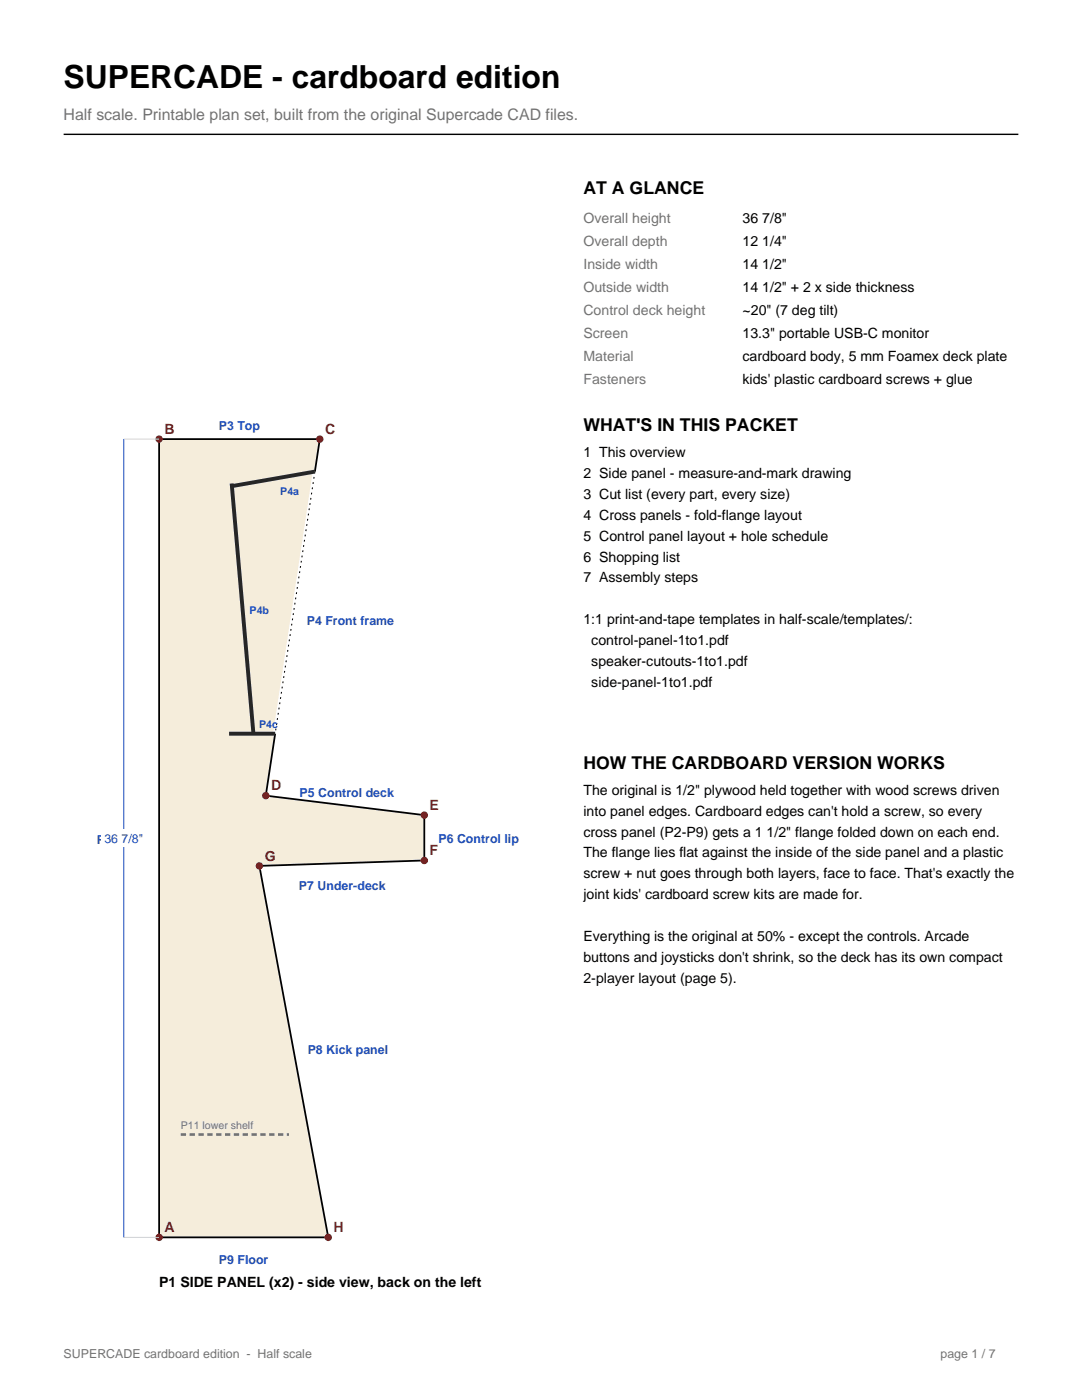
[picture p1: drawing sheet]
<svg xmlns="http://www.w3.org/2000/svg" width="216mm" height="279mm" viewBox="0 0 216 279" stroke-linecap="round" stroke-linejoin="round" font-family="sans-serif">
<defs><g id="words">
<text font-size="6.3" x="12.7" y="17.6">SUPERCADE - cardboard edition</text>
<g font-size="3.5">
<text x="116.4" y="38.8">AT A GLANCE</text>
<text x="116.4" y="86.1">WHAT'S IN THIS PACKET</text>
<text x="116.4" y="153.5">HOW THE CARDBOARD VERSION WORKS</text>
</g>
<text font-size="3.2" fill="#737373" x="12.7" y="24">Half scale. Printable plan set, built from the original Supercade CAD files.</text>
<g font-size="2.8" fill="#737373">
<text x="116.4" y="44.4">Overall height</text>
<text x="116.4" y="49">Overall depth</text>
<text x="116.4" y="53.6">Inside width</text>
<text x="116.4" y="58.2">Outside width</text>
<text x="116.4" y="62.8">Control deck height</text>
<text x="116.4" y="67.4">Screen</text>
<text x="116.4" y="72">Material</text>
<text x="116.4" y="76.6">Fasteners</text>
</g>
<g font-size="2.8">
<text x="148.2" y="44.4">36 7/8&quot;</text>
<text x="148.2" y="49">12 1/4&quot;</text>
<text x="148.2" y="53.6">14 1/2&quot;</text>
<text x="148.2" y="58.2">14 1/2&quot; + 2 x side thickness</text>
<text x="148.2" y="62.8">~20&quot; (7 deg tilt)</text>
<text x="148.2" y="67.4">13.3&quot; portable USB-C monitor</text>
<text x="148.2" y="72">cardboard body, 5 mm Foamex deck plate</text>
<text x="148.2" y="76.6">kids' plastic cardboard screws + glue</text>
<text x="116.4" y="91.2">1 This overview</text>
<text x="116.4" y="95.4">2 Side panel - measure-and-mark drawing</text>
<text x="116.4" y="99.6">3 Cut list (every part, every size)</text>
<text x="116.4" y="103.7">4 Cross panels - fold-flange layout</text>
<text x="116.4" y="107.9">5 Control panel layout + hole schedule</text>
<text x="116.4" y="112.1">6 Shopping list</text>
<text x="116.4" y="116.2">7 Assembly steps</text>
<text x="116.4" y="124.6">1:1 print-and-tape templates in half-scale/templates/:</text>
<text x="118" y="128.7">control-panel-1to1.pdf</text>
<text x="118" y="132.9">speaker-cutouts-1to1.pdf</text>
<text x="118" y="137.1">side-panel-1to1.pdf</text>
<text x="116.4" y="158.6">The original is 1/2&quot; plywood held together with wood screws driven</text>
<text x="116.4" y="162.8">into panel edges. Cardboard edges can't hold a screw, so every</text>
<text x="116.4" y="166.9">cross panel (P2-P9) gets a 1 1/2&quot; flange folded down on each end.</text>
<text x="116.4" y="171.1">The flange lies flat against the inside of the side panel and a plastic</text>
<text x="116.4" y="175.3">screw + nut goes through both layers, face to face. That's exactly the</text>
<text x="116.4" y="179.5">joint kids' cardboard screw kits are made for.</text>
<text x="116.4" y="187.8">Everything is the original at 50% - except the controls. Arcade</text>
<text x="116.4" y="192">buttons and joysticks don't shrink, so the deck has its own compact</text>
<text x="116.4" y="196.1">2-player layout (page 5).</text>
<text x="31.7" y="256.8">P1 SIDE PANEL (x2) - side view, back on the left</text>
</g>
<g font-size="2.8" fill="#cc1a1a">
<text x="32.8" y="86.6">B</text>
<text x="64.9" y="86.6">C</text>
<text x="54.1" y="157.7">D</text>
<text x="85.7" y="161.6">E</text>
<text x="52.8" y="171.8">G</text>
<text x="85.7" y="170.7">F</text>
<text x="32.8" y="245.9">A</text>
<text x="66.6" y="245.9">H</text>
</g>
<g font-size="2.5" fill="#1a4dbf">
<text x="43.7" y="85.9">P3 Top</text>
<text x="61.2" y="124.7">P4 Front frame</text>
<text x="59.8" y="159">P5 Control deck</text>
<text x="19.3" y="168.3">P2 Back</text>
<text x="20.8" y="168.2">36 7/8&quot;</text>
<text x="87.5" y="168.3">P6 Control lip</text>
<text x="59.7" y="177.6">P7 Under-deck</text>
<text x="61.4" y="210.4">P8 Kick panel</text>
<text x="43.7" y="252.2">P9 Floor</text>
</g>
<g font-size="2.5" fill="#737373">
<text x="12.7" y="270.9">SUPERCADE cardboard edition - Half scale</text>
<text x="187.7" y="270.9">page 1 / 7</text>
</g>
<g font-size="2.1" fill="#1a4dbf">
<text x="55.9" y="98.7">P4a</text>
<text x="49.8" y="122.5">P4b</text>
<text x="51.7" y="145.4">P4c</text>
</g>
<text font-size="2.1" fill="#737373" x="36.1" y="225.4">P11 lower shelf</text>
</g></defs>
<path d="M12.7 26.8h190.5" fill="none" stroke="#000" stroke-width=".28"/>
<path d="M31.7 87.6h32.1l-10.8 71.2 31.7 3.9v9l-32.9 1.1 13.7 74.1h-33.8z" fill="#f5eddb" stroke="#000" stroke-width=".35"/>
<g fill="#cc1a1a" stroke="#cc1a1a" stroke-width=".35">
<circle cx="31.8" cy="246.9" r=".56"/>
<circle cx="31.8" cy="87.6" r=".56"/>
<circle cx="63.8" cy="87.6" r=".56"/>
<circle cx="53" cy="158.8" r=".56"/>
<circle cx="84.7" cy="162.7" r=".56"/>
<circle cx="84.7" cy="171.7" r=".56"/>
<circle cx="51.8" cy="172.8" r=".56"/>
<circle cx="65.5" cy="246.9" r=".56"/>
</g>
<path d="M62.8 94.1l-7.9 52.3" fill="none" stroke="#fff" stroke-width=".85" stroke-linecap="butt"/>
<path d="M62.8 94.1l-7.9 52.3" fill="none" stroke="#000" stroke-width=".21" stroke-dasharray=".4 .7" stroke-linecap="butt"/>
<path d="M46.2 96.5l4.4 49.9M62.7 94.1l-16.4 2.9M45.7 146.4h9.2" fill="none" stroke="#262626" stroke-width=".78" stroke-linecap="butt"/>
<path d="M36.1 226.4h21.6" fill="none" stroke="#737373" stroke-width=".53" stroke-dasharray="1.1 .7" stroke-linecap="butt"/>
<path d="M24.7 87.6h7M24.7 246.9h7" fill="none" stroke="#d1d1d1" stroke-width=".2"/>
<path d="M24.7 87.6v159.3" fill="none" stroke="#1a4dbf" stroke-width=".2"/>
<path d="M20.3 165.5h8.8v3.6h-8.8z" fill="#fff"/>
<use href="#words"/>
</svg>
